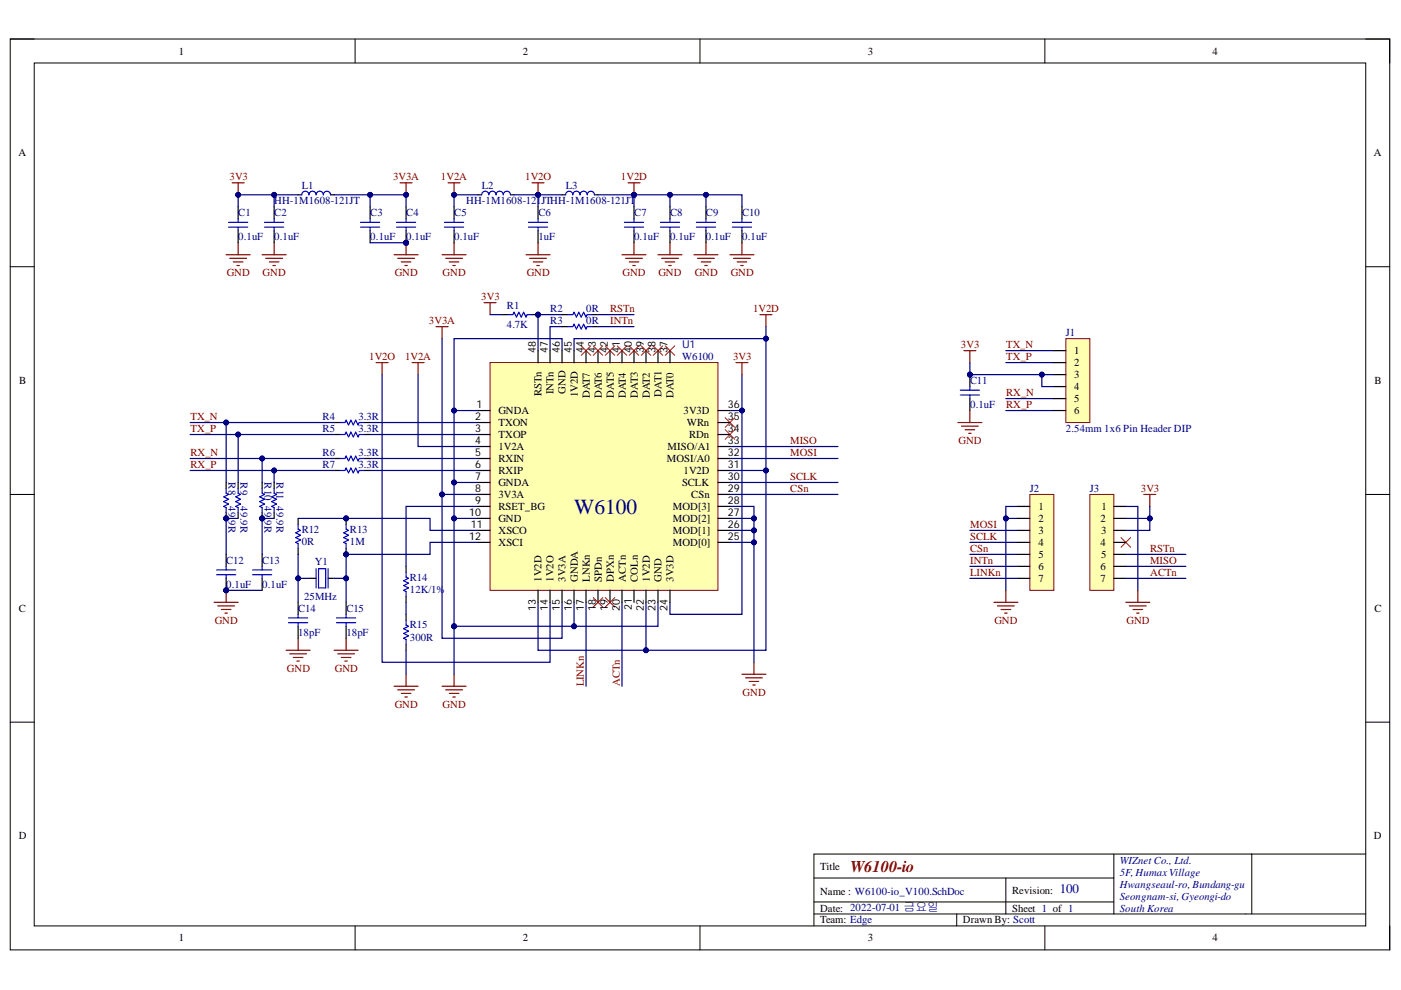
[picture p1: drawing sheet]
<svg xmlns="http://www.w3.org/2000/svg" width="297mm" height="210mm" viewBox="0 0 297 210" stroke-linecap="round" stroke-linejoin="round" font-family="sans-serif">
<defs><g id="words">
<text font-size="4.6" fill="#000080" x="121.8" y="108.9">W6100</text>
<text font-size="3.5" fill="#800000" x="180.2" y="184.9">W6100-io</text>
<text font-size="2.8" fill="#000080" x="224.7" y="189.4">100</text>
<g font-size="2.3">
<text x="37.9" y="11.6">1</text>
<text x="110.8" y="11.6">2</text>
<text x="184" y="11.6">3</text>
<text x="257" y="11.6">4</text>
<text x="3.9" y="33.1">A</text>
<text x="291.3" y="33.1">A</text>
<text x="113.6" y="74.8" transform="rotate(-90 113.6 74.8)">48</text>
<text x="116.2" y="74.8" transform="rotate(-90 116.2 74.8)">47</text>
<text x="118.7" y="74.8" transform="rotate(-90 118.7 74.8)">46</text>
<text x="121.2" y="74.8" transform="rotate(-90 121.2 74.8)">45</text>
<text x="123.8" y="74.8" transform="rotate(-90 123.8 74.8)">44</text>
<text x="126.3" y="74.8" transform="rotate(-90 126.3 74.8)">43</text>
<text x="128.9" y="74.8" transform="rotate(-90 128.9 74.8)">42</text>
<text x="131.4" y="74.8" transform="rotate(-90 131.4 74.8)">41</text>
<text x="133.9" y="74.8" transform="rotate(-90 133.9 74.8)">40</text>
<text x="136.5" y="74.8" transform="rotate(-90 136.5 74.8)">39</text>
<text x="139" y="74.8" transform="rotate(-90 139 74.8)">38</text>
<text x="141.6" y="74.8" transform="rotate(-90 141.6 74.8)">37</text>
<text x="227.8" y="75.1">1</text>
<text x="227.8" y="77.6">2</text>
<text x="4.1" y="81.4">B</text>
<text x="117.4" y="83.6" transform="rotate(-90 117.4 83.6)">INTn</text>
<text x="119.9" y="83.5" transform="rotate(-90 119.9 83.5)">GND</text>
<text x="227.8" y="80.1">3</text>
<text x="227.8" y="82.7">4</text>
<text x="291.4" y="81.4">B</text>
<text x="100.8" y="89.1">2</text>
<text x="101" y="86.6">1</text>
<text x="105.7" y="87.8">GNDA</text>
<text x="114.8" y="84" transform="rotate(-90 114.8 84)">RSTn</text>
<text x="122.5" y="84.2" transform="rotate(-90 122.5 84.2)">1V2D</text>
<text x="125.1" y="84.5" transform="rotate(-90 125.1 84.5)">DAT7</text>
<text x="127.6" y="84.5" transform="rotate(-90 127.6 84.5)">DAT6</text>
<text x="130.1" y="84.4" transform="rotate(-90 130.1 84.4)">DAT5</text>
<text x="132.7" y="84.5" transform="rotate(-90 132.7 84.5)">DAT4</text>
<text x="135.2" y="84.3" transform="rotate(-90 135.2 84.3)">DAT3</text>
<text x="137.7" y="84.5" transform="rotate(-90 137.7 84.5)">DAT2</text>
<text x="140.3" y="84.2" transform="rotate(-90 140.3 84.2)">DAT1</text>
<text x="142.8" y="84.5" transform="rotate(-90 142.8 84.5)">DAT0</text>
<text x="144.9" y="87.8">3V3D</text>
<text x="154.3" y="89.1">35</text>
<text x="154.3" y="86.6">36</text>
<text x="227.8" y="85.2">5</text>
<text x="227.8" y="87.8">6</text>
<text x="100.8" y="91.6">3</text>
<text x="100.8" y="94.2">4</text>
<text x="105.7" y="90.3">TXON</text>
<text x="105.7" y="92.9">TXOP</text>
<text x="105.7" y="95.4">1V2A</text>
<text x="141.6" y="95.4">MISO/A1</text>
<text x="145.6" y="90.3">WRn</text>
<text x="146.1" y="92.9">RDn</text>
<text x="154.3" y="94.2">33</text>
<text x="154.3" y="91.6">34</text>
<text x="100.8" y="96.7">5</text>
<text x="100.8" y="99.3">6</text>
<text x="100.8" y="101.8">7</text>
<text x="105.7" y="98">RXIN</text>
<text x="105.7" y="100.5">RXIP</text>
<text x="141.4" y="98">MOSI/A0</text>
<text x="144.9" y="100.5">1V2D</text>
<text x="154.3" y="101.8">30</text>
<text x="154.3" y="99.3">31</text>
<text x="154.3" y="96.7">32</text>
<text x="100.8" y="104.3">8</text>
<text x="100.8" y="106.9">9</text>
<text x="105.7" y="103.1">GNDA</text>
<text x="105.7" y="105.6">3V3A</text>
<text x="144.6" y="103.1">SCLK</text>
<text x="146.5" y="105.6">CSn</text>
<text x="154.3" y="106.9">28</text>
<text x="154.3" y="104.3">29</text>
<text x="99.5" y="109.4">10</text>
<text x="99.8" y="111.9">11</text>
<text x="105.7" y="108.1">RSET_BG</text>
<text x="105.7" y="110.7">GND</text>
<text x="105.7" y="113.2">XSCO</text>
<text x="142.7" y="113.2">MOD[1]</text>
<text x="142.7" y="110.7">MOD[2]</text>
<text x="142.7" y="108.1">MOD[3]</text>
<text x="154.3" y="111.9">26</text>
<text x="154.3" y="109.4">27</text>
<text x="220.2" y="108.1">1</text>
<text x="220.2" y="110.7">2</text>
<text x="220.2" y="113.2">3</text>
<text x="233.4" y="110.7">2</text>
<text x="233.4" y="113.2">3</text>
<text x="233.5" y="108.1">1</text>
<text x="99.5" y="114.5">12</text>
<text x="105.7" y="115.7">XSCI</text>
<text x="142.7" y="115.7">MOD[0]</text>
<text x="154.3" y="114.5">25</text>
<text x="220.2" y="115.7">4</text>
<text x="220.2" y="118.3">5</text>
<text x="233.4" y="115.7">4</text>
<text x="233.4" y="118.3">5</text>
<text x="114.8" y="123.3" transform="rotate(-90 114.8 123.3)">1V2D</text>
<text x="117.4" y="123.3" transform="rotate(-90 117.4 123.3)">1V2O</text>
<text x="119.9" y="123.3" transform="rotate(-90 119.9 123.3)">3V3A</text>
<text x="122.5" y="123.3" transform="rotate(-90 122.5 123.3)">GNDA</text>
<text x="125.1" y="123.3" transform="rotate(-90 125.1 123.3)">LNKn</text>
<text x="127.6" y="123.3" transform="rotate(-90 127.6 123.3)">SPDn</text>
<text x="130.1" y="123.3" transform="rotate(-90 130.1 123.3)">DPXn</text>
<text x="132.7" y="123.3" transform="rotate(-90 132.7 123.3)">ACTn</text>
<text x="135.2" y="123.3" transform="rotate(-90 135.2 123.3)">COLn</text>
<text x="137.7" y="123.3" transform="rotate(-90 137.7 123.3)">1V2D</text>
<text x="140.3" y="123.3" transform="rotate(-90 140.3 123.3)">GND</text>
<text x="142.8" y="123.3" transform="rotate(-90 142.8 123.3)">3V3D</text>
<text x="220.2" y="120.8">6</text>
<text x="220.2" y="123.3">7</text>
<text x="233.4" y="120.8">6</text>
<text x="233.4" y="123.3">7</text>
<text x="4" y="129.7">C</text>
<text x="113.6" y="129.6" transform="rotate(-90 113.6 129.6)">13</text>
<text x="116.2" y="129.6" transform="rotate(-90 116.2 129.6)">14</text>
<text x="118.7" y="129.6" transform="rotate(-90 118.7 129.6)">15</text>
<text x="121.2" y="129.6" transform="rotate(-90 121.2 129.6)">16</text>
<text x="123.8" y="129.6" transform="rotate(-90 123.8 129.6)">17</text>
<text x="126.3" y="129.6" transform="rotate(-90 126.3 129.6)">18</text>
<text x="128.9" y="129.6" transform="rotate(-90 128.9 129.6)">19</text>
<text x="131.4" y="129.6" transform="rotate(-90 131.4 129.6)">20</text>
<text x="133.9" y="129.3" transform="rotate(-90 133.9 129.3)">21</text>
<text x="136.5" y="129.6" transform="rotate(-90 136.5 129.6)">22</text>
<text x="139" y="129.6" transform="rotate(-90 139 129.6)">23</text>
<text x="141.6" y="129.6" transform="rotate(-90 141.6 129.6)">24</text>
<text x="291.4" y="129.7">C</text>
<text x="4" y="178">D</text>
<text x="291.3" y="178">D</text>
<text x="173.9" y="184.4">Title</text>
<text x="173.9" y="189.7">Name : W6100-io_V100.SchDoc</text>
<text x="214.6" y="189.5">Revision:</text>
<text x="173.9" y="193.3">Date: 2022-07-01 금요일</text>
<text x="173.9" y="195.8">Team: Edge</text>
<text x="204.2" y="195.8">Drawn By: Scott</text>
<text x="214.6" y="193.3">Sheet 1 of 1</text>
<text x="37.9" y="199.6">1</text>
<text x="110.8" y="199.6">2</text>
<text x="184" y="199.6">3</text>
<text x="257" y="199.6">4</text>
</g>
<g font-size="2.3" fill="#800000">
<text x="48.7" y="38.2">3V3</text>
<text x="83.3" y="38.2">3V3A</text>
<text x="93.5" y="38.2">1V2A</text>
<text x="111.3" y="38.2">1V2O</text>
<text x="131.7" y="38.2">1V2D</text>
<text x="48.1" y="58.6">GND</text>
<text x="55.7" y="58.6">GND</text>
<text x="83.7" y="58.6">GND</text>
<text x="93.8" y="58.6">GND</text>
<text x="111.7" y="58.6">GND</text>
<text x="132" y="58.6">GND</text>
<text x="139.6" y="58.6">GND</text>
<text x="147.3" y="58.6">GND</text>
<text x="154.9" y="58.6">GND</text>
<text x="102" y="63.7">3V3</text>
<text x="91" y="68.7">3V3A</text>
<text x="129.4" y="66.2">RSTn</text>
<text x="129.4" y="68.7">INTn</text>
<text x="159.7" y="66.2">1V2D</text>
<text x="78.3" y="76.3">1V2O</text>
<text x="85.9" y="76.3">1V2A</text>
<text x="155.4" y="76.3">3V3</text>
<text x="203.7" y="73.8">3V3</text>
<text x="213.3" y="73.8">TX_N</text>
<text x="213.3" y="76.3">TX_P</text>
<text x="213.3" y="83.9">RX_N</text>
<text x="40.4" y="89">TX_N</text>
<text x="213.3" y="86.5">RX_P</text>
<text x="40.4" y="91.6">TX_P</text>
<text x="167.5" y="94.2">MISO</text>
<text x="203.2" y="94.2">GND</text>
<text x="40.4" y="96.7">RX_N</text>
<text x="40.4" y="99.3">RX_P</text>
<text x="167.5" y="101.8">SCLK</text>
<text x="167.5" y="96.7">MOSI</text>
<text x="167.5" y="104.3">CSn</text>
<text x="241.9" y="104.3">3V3</text>
<text x="205.7" y="111.9">MOSI</text>
<text x="205.7" y="119.5">INTn</text>
<text x="205.7" y="114.5">SCLK</text>
<text x="205.7" y="117">CSn</text>
<text x="243.8" y="117">RSTn</text>
<text x="243.8" y="119.5">MISO</text>
<text x="205.7" y="122.1">LINKn</text>
<text x="243.8" y="122.1">ACTn</text>
<text x="45.5" y="132.2">GND</text>
<text x="210.8" y="132.2">GND</text>
<text x="238.9" y="132.2">GND</text>
<text x="60.8" y="142.5">GND</text>
<text x="71" y="142.5">GND</text>
<text x="123.8" y="145.5" transform="rotate(-90 123.8 145.5)">LINKn</text>
<text x="131.4" y="145.5" transform="rotate(-90 131.4 145.5)">ACTn</text>
<text x="157.5" y="147.5">GND</text>
<text x="83.7" y="150.1">GND</text>
<text x="93.8" y="150.1">GND</text>
</g>
<g font-size="2.3" fill="#000080">
<text x="64" y="40">L1</text>
<text x="102.1" y="40">L2</text>
<text x="120" y="40">L3</text>
<text x="50.5" y="45.8">C1</text>
<text x="58.1" y="43.3">HH-1M1608-121JT</text>
<text x="58.1" y="45.8">C2</text>
<text x="78.5" y="45.8">C3</text>
<text x="86.1" y="45.8">C4</text>
<text x="96.3" y="45.8">C5</text>
<text x="98.8" y="43.3">HH-1M1608-121JTHH-1M1608-121JT</text>
<text x="114.1" y="45.8">C6</text>
<text x="134.4" y="45.8">C7</text>
<text x="142.1" y="45.8">C8</text>
<text x="149.7" y="45.8">C9</text>
<text x="157.4" y="45.8">C10</text>
<text x="50.5" y="51">0.1uF</text>
<text x="58.1" y="51">0.1uF</text>
<text x="78.5" y="51">0.1uF</text>
<text x="86.1" y="51">0.1uF</text>
<text x="96.3" y="51">0.1uF</text>
<text x="114.1" y="51">1uF</text>
<text x="134.4" y="51">0.1uF</text>
<text x="142.1" y="51">0.1uF</text>
<text x="149.7" y="51">0.1uF</text>
<text x="157.4" y="51">0.1uF</text>
<text x="107.5" y="65.4">R1</text>
<text x="107.5" y="69.5">4.7K</text>
<text x="116.7" y="66.2">R2</text>
<text x="116.7" y="68.7">R3</text>
<text x="124.3" y="66.2">0R</text>
<text x="124.3" y="68.7">0R</text>
<text x="226" y="71.3">J1</text>
<text x="144.6" y="73.8">U1</text>
<text x="144.6" y="76.3">W6100</text>
<text x="205.7" y="81.4">C11</text>
<text x="68.4" y="89">R4</text>
<text x="76" y="89">3.3R</text>
<text x="205.7" y="86.5">0.1uF</text>
<text x="68.4" y="91.6">R5</text>
<text x="76" y="91.6">3.3R</text>
<text x="226" y="91.6">2.54mm 1x6 Pin Header DIP</text>
<text x="68.4" y="96.7">R6</text>
<text x="68.4" y="99.3">R7</text>
<text x="76" y="96.7">3.3R</text>
<text x="76" y="99.3">3.3R</text>
<text x="48.5" y="102.3" transform="rotate(90 48.5 102.3)">R8</text>
<text x="48.5" y="107.4" transform="rotate(90 48.5 107.4)">49.</text>
<text x="51" y="102.3" transform="rotate(90 51 102.3)">R9</text>
<text x="51" y="107.4" transform="rotate(90 51 107.4)">49.9R</text>
<text x="56.1" y="102.3" transform="rotate(90 56.1 102.3)">R10</text>
<text x="56.1" y="107.4" transform="rotate(90 56.1 107.4)">49.</text>
<text x="58.6" y="102.3" transform="rotate(90 58.6 102.3)">R11</text>
<text x="58.6" y="107.4" transform="rotate(90 58.6 107.4)">49.9R</text>
<text x="218.4" y="104.3">J2</text>
<text x="231.1" y="104.3">J3</text>
<text x="48.5" y="110.3" transform="rotate(90 48.5 110.3)">9R</text>
<text x="56.1" y="110.3" transform="rotate(90 56.1 110.3)">9R</text>
<text x="64" y="112.9">R12</text>
<text x="74.2" y="112.9">R13</text>
<text x="48" y="119.5">C12</text>
<text x="55.6" y="119.5">C13</text>
<text x="64" y="115.5">0R</text>
<text x="66.8" y="119.8">Y1</text>
<text x="74.2" y="115.5">1M</text>
<text x="48" y="124.6">0.1uF</text>
<text x="55.6" y="124.6">0.1uF</text>
<text x="86.9" y="123.1">R14</text>
<text x="86.9" y="125.6">12K/1%</text>
<text x="63.2" y="129.7">C14</text>
<text x="64.5" y="127.2">25MHz</text>
<text x="73.4" y="129.7">C15</text>
<text x="63.2" y="134.8">18pF</text>
<text x="73.4" y="134.8">18pF</text>
<text x="86.9" y="133.2">R15</text>
<text x="86.9" y="135.9">300R</text>
<text x="237.4" y="183.1">WIZnet Co., Ltd.</text>
<text x="237.4" y="185.7">5F, HumaxVillage</text>
<text x="237.4" y="188.2">Hwangseaul-ro, Bundang-gu</text>
<text x="237.4" y="190.7">Seongnam-si, Gyeongi-do</text>
<text x="237.4" y="193.3">South Korea</text>
</g>
</g></defs>
<path d="M2.2 8.3h292.5v193.1h-292.5z" fill="none" stroke="#000" stroke-width=".21"/>
<path d="M7.3 13.4h282.3v182.9h-282.3z" fill-rule="evenodd" fill="#fff"/>
<g fill="none" stroke="#000" stroke-width=".21">
<path d="M2.2 8.3h5.1M7.3 13.4h282.3v182.9h-282.3zM75.3 8.3v5M148.4 8.3v5M221.5 8.3v5.1M289.6 8.3h5.1v5.1M2.2 56.6h5.1M289.6 56.6h5.1M2.2 104.8h5.1M289.6 104.8h5.1M2.2 153.1h5.1M289.6 153.1h5.1"/>
<path d="M75.3 196.3v5.1M148.4 196.3v5.1M172.6 186.2h63.6M172.6 193.8h117M172.6 191.2h63.6M202.8 193.8v2.5M213.3 186.2v7.6M221.5 196.3v5.1M236.2 181.1v12.7M265.4 181.1v12.7M289.6 181.1h-117v15.2M294.7 196.3v5.1"/>
</g>
<path d="M65.8 122.6h1.2M69.6 122.6h1.2" fill="none" stroke="#000" stroke-width=".25"/>
<path d="M67 120.6v4.1M67.5 120.6h1.6v4.1h-1.6zM69.6 120.6v4.1" fill="none" stroke="#00f" stroke-width=".25"/>
<g fill="none" stroke="#800000" stroke-width=".25">
<path d="M133.1 38.8h2.6M134.4 38.8v2.5M79.7 76.9h2.6M81 76.9v2.5M87.4 76.9h2.5M88.6 76.9v2.5M92.5 69.3h2.5M93.7 69.3v2.5M102.6 64.2h2.6M103.9 64.2v2.5M161.1 66.7h2.6M162.4 66.7v2.6"/>
<path d="M60.7 137.9h5.1M61.4 138.6h3.6M62.2 139.4h2M63.2 135.3v2.6M70.8 137.9h5.1M71.6 138.6h3.6M72.4 139.4h2M73.4 135.3v2.6M63 140.2h.5M73.1 140.2h.5M83.6 145.5h5M84.3 146.3h3.6"/>
<path d="M85.1 147h2M85.8 147.8h.6M86.1 143v2.5M93.7 145.5h5.1M94.5 146.3h3.6M95.3 147h2M96 147.8h.5M96.3 143v2.5M157.3 143h5.1M158.1 143.7h3.5M158.8 144.5h2.1M159.6 145.2h.5"/>
<path d="M159.9 140.4v2.6"/>
</g>
<circle cx="134.4" cy="41.3" r=".51" fill="#000080"/>
<circle cx="134.4" cy="41.3" r=".51" fill="none" stroke="#000080" stroke-width=".21"/>
<path d="M119.2 41.3h.7M126 41.3h.8" fill="none" stroke="#000" stroke-width=".25"/>
<path d="M119.9 41.3a.76 .76 0 0 1 .8-.8 .76 .76 0 0 1 .7 .8 .76 .76 0 0 1 .8-.8 .76 .76 0 0 1 .8 .8 .76 .76 0 0 1 .7-.8 .76 .76 0 0 1 .8 .8 .76 .76 0 0 1 .8-.8 .76 .76 0 0 1 .7 .8" fill="none" stroke="#00f" stroke-width=".25"/>
<path d="M112.8 38.8h2.5M114.1 38.8v2.5" fill="none" stroke="#800000" stroke-width=".25"/>
<circle cx="114.1" cy="41.3" r=".51" fill="#000080"/>
<circle cx="114.1" cy="41.3" r=".51" fill="none" stroke="#000080" stroke-width=".21"/>
<path d="M49.2 38.8h2.6M50.5 38.8v2.5" fill="none" stroke="#800000" stroke-width=".25"/>
<circle cx="50.5" cy="41.3" r=".51" fill="#000080"/>
<circle cx="50.5" cy="41.3" r=".51" fill="none" stroke="#000080" stroke-width=".21"/>
<path d="M84.8 38.8h2.6M86.1 38.8v2.5" fill="none" stroke="#800000" stroke-width=".25"/>
<circle cx="86.1" cy="41.3" r=".51" fill="#000080"/>
<circle cx="86.1" cy="41.3" r=".51" fill="none" stroke="#000080" stroke-width=".21"/>
<g fill="none" stroke="#800000" stroke-width=".25">
<path d="M47.9 54h5.1M48.7 54.8h3.6M49.5 55.5h2M50.2 56.3h.5M50.5 51.5v2.5M55.6 54h5.1M56.3 54.8h3.6M57.1 55.5h2M57.9 56.3h.5M58.1 51.5v2.5M83.6 54h5M84.3 54.8h3.6"/>
<path d="M85.1 55.5h2M85.8 56.3h.6M86.1 51.5v2.5M111.5 54h5.1M112.3 54.8h3.6M113.1 55.5h2M113.8 56.3h.5M114.1 51.5v2.5M131.9 54h5.1M132.6 54.8h3.6M133.4 55.5h2M134.2 56.3h.5"/>
<path d="M134.4 51.5v2.5M139.5 54h5.1M140.3 54.8h3.5M141 55.5h2.1M141.8 56.3h.5M142 51.5v2.5M147.1 54h5.1M147.9 54.8h3.6M148.7 55.5h2M149.4 56.3h.5M149.7 51.5v2.5M154.8 54h5.1"/>
<path d="M155.5 54.8h3.6M156.3 55.5h2M157.1 56.3h.5M157.3 51.5v2.5"/>
</g>
<path d="M63.2 41.3h.8M70.1 41.3h.7" fill="none" stroke="#000" stroke-width=".25"/>
<path d="M64 41.3a.76 .76 0 0 1 .7-.8 .76 .76 0 0 1 .8 .8 .76 .76 0 0 1 .8-.8 .76 .76 0 0 1 .7 .8 .76 .76 0 0 1 .8-.8 .76 .76 0 0 1 .7 .8 .76 .76 0 0 1 .8-.8 .76 .76 0 0 1 .8 .8" fill="none" stroke="#00f" stroke-width=".25"/>
<circle cx="86.1" cy="51.5" r=".51" fill="#000080"/>
<circle cx="86.1" cy="51.5" r=".51" fill="none" stroke="#000080" stroke-width=".21"/>
<path d="M45.4 127.7h5.1M46.2 128.5h3.5M46.9 129.2h2.1M47.7 130h.5M47.9 125.2v2.5" fill="none" stroke="#800000" stroke-width=".25"/>
<circle cx="47.9" cy="125.2" r=".51" fill="#000080"/>
<circle cx="47.9" cy="125.2" r=".51" fill="none" stroke="#000080" stroke-width=".21"/>
<path d="M101.4 41.3h.7M108.2 41.3h.8" fill="none" stroke="#000" stroke-width=".25"/>
<path d="M102.1 41.3a.76 .76 0 0 1 .8-.8 .76 .76 0 0 1 .7 .8 .76 .76 0 0 1 .8-.8 .76 .76 0 0 1 .8 .8 .76 .76 0 0 1 .7-.8 .76 .76 0 0 1 .8 .8 .76 .76 0 0 1 .8-.8 .76 .76 0 0 1 .7 .8" fill="none" stroke="#00f" stroke-width=".25"/>
<path d="M95 38.8h2.5M96.3 38.8v2.5M93.7 54h5.1M94.5 54.8h3.6M95.3 55.5h2M96 56.3h.5M96.3 51.5v2.5" fill="none" stroke="#800000" stroke-width=".25"/>
<circle cx="96.3" cy="41.3" r=".51" fill="#000080"/>
<circle cx="96.3" cy="41.3" r=".51" fill="none" stroke="#000080" stroke-width=".21"/>
<g fill="none" stroke="#f00" stroke-width=".21">
<path d="M123.2 73.3l2.1 2.1M125.3 73.3l-2.1 2.1M125.8 73.3l2 2.1M127.8 73.3l-2 2.1M128.3 73.3l2.1 2.1M130.4 73.3l-2.1 2.1M130.9 73.3l2 2.1M132.9 73.3l-2 2.1M133.4 73.3l2 2.1M135.4 73.3l-2 2.1M135.9 73.3l2.1 2.1M138 73.3l-2.1 2.1"/>
<path d="M138.5 73.3l2 2.1M140.5 73.3l-2 2.1M141 73.3l2.1 2.1M143.1 73.3l-2.1 2.1M153.7 91.1l2.1 2M153.7 88.6l2.1 2M155.8 91.1l-2.1 2M155.8 88.6l-2.1 2M125.8 126.7l2 2M127.8 126.7l-2 2M128.3 126.7l2.1 2M130.4 126.7l-2.1 2"/>
</g>
<g fill="none" stroke="#000" stroke-width=".25">
<path d="M50.5 43.8v2.6M50.5 48.9v2.6M58.1 43.8v2.6M58.1 48.9v2.6M78.5 43.8v2.6M78.5 48.9v2.6M96.3 43.8v2.6M96.3 48.9v2.6M114.1 43.8v2.6M114.1 48.9v2.6M134.4 43.8v2.6M134.4 48.9v2.6"/>
<path d="M142 43.8v2.6M142 48.9v2.6M149.7 43.8v2.6M149.7 48.9v2.6M157.3 43.8v2.6M157.3 48.9v2.6"/>
</g>
<g fill="none" stroke="#00f" stroke-width=".25">
<path d="M48.5 47.1h4M48.5 48.2h4M50.5 46.4v.7M50.5 48.2v.7M56.1 47.1h4.1M56.1 48.2h4.1M58.1 46.4v.7M58.1 48.2v.7M76.4 47.1h4.1M76.4 48.2h4.1M78.5 46.4v.7M78.5 48.2v.7"/>
<path d="M94.2 47.1h4.1M94.2 48.2h4.1M96.3 46.4v.7M96.3 48.2v.7M112 47.1h4.1M112 48.2h4.1M114.1 46.4v.7M114.1 48.2v.7M132.4 47.1h4.1M132.4 48.2h4.1M134.4 46.4v.7M134.4 48.2v.7"/>
<path d="M140 47.1h4.1M140 48.2h4.1M142 46.4v.7M142 48.2v.7M147.6 47.1h4.1M147.6 48.2h4.1M149.7 46.4v.7M149.7 48.2v.7M155.3 47.1h4M155.3 48.2h4M157.3 46.4v.7M157.3 48.2v.7"/>
</g>
<circle cx="86.1" cy="51.5" r=".51" fill="#000080"/>
<circle cx="86.1" cy="51.5" r=".51" fill="none" stroke="#000080" stroke-width=".21"/>
<path d="M86.1 48.9v2.6" fill="none" stroke="#000" stroke-width=".25"/>
<circle cx="86.1" cy="51.5" r=".51" fill="#000080"/>
<circle cx="86.1" cy="51.5" r=".51" fill="none" stroke="#000080" stroke-width=".21"/>
<path d="M86.1 43.8v2.6M63.2 127.7v2.5M63.2 132.8v2.5" fill="none" stroke="#000" stroke-width=".25"/>
<path d="M84.1 47.1h4M84.1 48.2h4M86.1 46.4v.7M86.1 48.2v.7M61.2 131h4M61.2 132h4M63.2 130.2v.8M63.2 132v.8" fill="none" stroke="#00f" stroke-width=".25"/>
<circle cx="47.9" cy="125.2" r=".51" fill="#000080"/>
<circle cx="47.9" cy="125.2" r=".51" fill="none" stroke="#000080" stroke-width=".21"/>
<path d="M47.9 122.6v2.6" fill="none" stroke="#000" stroke-width=".25"/>
<circle cx="47.9" cy="125.2" r=".51" fill="#000080"/>
<circle cx="47.9" cy="125.2" r=".51" fill="none" stroke="#000080" stroke-width=".21"/>
<g fill="none" stroke="#000" stroke-width=".25">
<path d="M70.8 89.6h1.3M70.8 92.1h1.3M70.8 97.2h1.3M70.8 99.8h1.3M77.2 89.6h1.3M77.2 92.1h1.3M77.2 97.2h1.3M77.2 99.8h1.3M47.9 117.5v2.6M55.6 117.5v2.6M55.6 122.6v2.6M73.4 127.7v2.5"/>
<path d="M73.4 132.8v2.5"/>
</g>
<g fill="none" stroke="#00f" stroke-width=".25">
<path d="M72.1 89.6h1l.3-.5 .5 1 .5-1 .5 1 .5-1 .5 1 .3-.5h1M72.1 92.1h1l.3-.5 .5 1 .5-1 .5 1 .5-1 .5 1 .3-.5h1M72.1 97.2h1l.3-.5 .5 1 .5-1 .5 1 .5-1 .5 1 .3-.5h1M72.1 99.8h1l.3-.6 .5 1.1 .5-1.1 .5 1.1 .5-1.1 .5 1.1 .3-.5h1M45.9 120.8h4.1M45.9 121.9h4.1M47.9 120.1v.7M47.9 121.9v.7M53.5 120.8h4.1M53.5 121.9h4.1M55.6 120.1v.7M55.6 121.9v.7"/>
<path d="M71.3 131h4.1M71.3 132h4.1M73.4 130.2v.8M73.4 132v.8"/>
</g>
<circle cx="47.9" cy="109.9" r=".51" fill="#000080"/>
<circle cx="47.9" cy="109.9" r=".51" fill="none" stroke="#000080" stroke-width=".21"/>
<path d="M47.9 102.3v1.3M47.9 108.6v1.3" fill="none" stroke="#000" stroke-width=".25"/>
<circle cx="47.9" cy="109.9" r=".51" fill="#000080"/>
<circle cx="47.9" cy="109.9" r=".51" fill="none" stroke="#000080" stroke-width=".21"/>
<path d="M47.9 103.6v1l.6 .2-1.1 .5 1.1 .6-1.1 .5 1.1 .5-1.1 .5 .5 .2v1M50.5 103.6v1l.5 .2-1 .5 1 .6-1 .5 1 .5-1 .5 .5 .2v1" fill="none" stroke="#00f" stroke-width=".25"/>
<path d="M50.5 102.3v1.3M50.5 108.6v1.3" fill="none" stroke="#000" stroke-width=".25"/>
<circle cx="55.6" cy="109.9" r=".51" fill="#000080"/>
<circle cx="55.6" cy="109.9" r=".51" fill="none" stroke="#000080" stroke-width=".21"/>
<path d="M55.6 102.3v1.3M55.6 108.6v1.3" fill="none" stroke="#000" stroke-width=".25"/>
<circle cx="55.6" cy="109.9" r=".51" fill="#000080"/>
<circle cx="55.6" cy="109.9" r=".51" fill="none" stroke="#000080" stroke-width=".21"/>
<path d="M55.6 103.6v1l.5 .2-1 .5 1 .6-1 .5 1 .5-1 .5 .5 .2v1M58.1 103.6v1l.5 .2-1 .5 1 .6-1 .5 1 .5-1 .5 .5 .2v1M63.2 111.2v1l.5 .3-1 .5 1 .5-1 .5 1 .5-1 .5 .5 .3v1M86.1 121.4v1l.5 .2-1 .5 1 .5-1 .5 1 .6-1 .5 .5 .2v1" fill="none" stroke="#00f" stroke-width=".25"/>
<path d="M58.1 102.3v1.3M58.1 108.6v1.3M63.2 109.9v1.3M63.2 116.3v1.2M86.1 120.1v1.3M86.1 126.4v1.3" fill="none" stroke="#000" stroke-width=".25"/>
<circle cx="73.4" cy="109.9" r=".51" fill="#000080"/>
<circle cx="73.4" cy="109.9" r=".51" fill="none" stroke="#000080" stroke-width=".21"/>
<circle cx="73.4" cy="117.5" r=".51" fill="#000080"/>
<circle cx="73.4" cy="117.5" r=".51" fill="none" stroke="#000080" stroke-width=".21"/>
<path d="M73.4 109.9v1.3" fill="none" stroke="#000" stroke-width=".25"/>
<circle cx="73.4" cy="109.9" r=".51" fill="#000080"/>
<circle cx="73.4" cy="109.9" r=".51" fill="none" stroke="#000080" stroke-width=".21"/>
<path d="M73.4 116.3v1.2" fill="none" stroke="#000" stroke-width=".25"/>
<circle cx="73.4" cy="117.5" r=".51" fill="#000080"/>
<circle cx="73.4" cy="117.5" r=".51" fill="none" stroke="#000080" stroke-width=".21"/>
<path d="M73.4 111.2v1l.5 .3-1 .5 1 .5-1 .5 1 .5-1 .5 .5 .3v1M86.1 131.5v1l.5 .3-1 .5 1 .5-1 .5 1 .5-1 .5 .5 .3v1" fill="none" stroke="#00f" stroke-width=".25"/>
<path d="M86.1 130.2v1.3M86.1 136.6v1.3" fill="none" stroke="#000" stroke-width=".25"/>
<circle cx="114.1" cy="66.7" r=".51" fill="#000080"/>
<circle cx="114.1" cy="66.7" r=".51" fill="none" stroke="#000080" stroke-width=".21"/>
<path d="M112.8 66.7h1.3" fill="none" stroke="#000" stroke-width=".25"/>
<circle cx="114.1" cy="66.7" r=".51" fill="#000080"/>
<circle cx="114.1" cy="66.7" r=".51" fill="none" stroke="#000080" stroke-width=".21"/>
<path d="M106.4 66.7h1.3" fill="none" stroke="#000" stroke-width=".25"/>
<path d="M107.7 66.7h1l.3-.5 .5 1 .5-1 .5 1 .5-1 .5 1 .3-.5h1" fill="none" stroke="#00f" stroke-width=".25"/>
<path d="M47.9 125.2h7.7" fill="none" stroke="#000080" stroke-width=".25"/>
<circle cx="47.9" cy="125.2" r=".51" fill="#000080"/>
<circle cx="47.9" cy="125.2" r=".51" fill="none" stroke="#000080" stroke-width=".21"/>
<path d="M50.5 109.9h-2.6v7.6" fill="none" stroke="#000080" stroke-width=".25"/>
<circle cx="47.9" cy="109.9" r=".51" fill="#000080"/>
<circle cx="47.9" cy="109.9" r=".51" fill="none" stroke="#000080" stroke-width=".21"/>
<path d="M70.8 92.1h-20.3v10.2" fill="none" stroke="#000080" stroke-width=".25"/>
<circle cx="50.5" cy="92.1" r=".51" fill="#000080"/>
<circle cx="50.5" cy="92.1" r=".51" fill="none" stroke="#000080" stroke-width=".21"/>
<path d="M58.1 109.9h-2.5v7.6" fill="none" stroke="#000080" stroke-width=".25"/>
<circle cx="55.6" cy="109.9" r=".51" fill="#000080"/>
<circle cx="55.6" cy="109.9" r=".51" fill="none" stroke="#000080" stroke-width=".21"/>
<path d="M70.8 97.2h-15.2v5.1" fill="none" stroke="#000080" stroke-width=".25"/>
<circle cx="55.6" cy="97.2" r=".51" fill="#000080"/>
<circle cx="55.6" cy="97.2" r=".51" fill="none" stroke="#000080" stroke-width=".21"/>
<path d="M63.2 117.5v5.1h2.6" fill="none" stroke="#000080" stroke-width=".25"/>
<circle cx="63.2" cy="122.6" r=".51" fill="#000080"/>
<circle cx="63.2" cy="122.6" r=".51" fill="none" stroke="#000080" stroke-width=".21"/>
<path d="M63.2 109.9h28v2.6h10.2" fill="none" stroke="#000080" stroke-width=".25"/>
<circle cx="73.4" cy="109.9" r=".51" fill="#000080"/>
<circle cx="73.4" cy="109.9" r=".51" fill="none" stroke="#000080" stroke-width=".21"/>
<path d="M70.8 122.6h2.6" fill="none" stroke="#000080" stroke-width=".25"/>
<circle cx="73.4" cy="122.6" r=".51" fill="#000080"/>
<circle cx="73.4" cy="122.6" r=".51" fill="none" stroke="#000080" stroke-width=".21"/>
<path d="M109 41.3h5.1M78.5 99.8h22.9M78.5 97.2h22.9M78.5 92.1h22.9M78.5 89.6h22.9" fill="none" stroke="#000080" stroke-width=".25"/>
<circle cx="114.1" cy="41.3" r=".51" fill="#000080"/>
<circle cx="114.1" cy="41.3" r=".51" fill="none" stroke="#000080" stroke-width=".21"/>
<path d="M119.2 41.3h-5.1v2.5M81 79.4v61h35.6v-12.7" fill="none" stroke="#000080" stroke-width=".25"/>
<circle cx="114.1" cy="41.3" r=".51" fill="#000080"/>
<circle cx="114.1" cy="41.3" r=".51" fill="none" stroke="#000080" stroke-width=".21"/>
<path d="M88.6 79.4v15.3h12.8M93.7 104.8v30.5h25.5v-7.6M101.4 107.4h-15.3v12.7" fill="none" stroke="#000080" stroke-width=".25"/>
<circle cx="93.7" cy="104.8" r=".51" fill="#000080"/>
<circle cx="93.7" cy="104.8" r=".51" fill="none" stroke="#000080" stroke-width=".21"/>
<path d="M93.7 71.8v33h7.7" fill="none" stroke="#000080" stroke-width=".25"/>
<circle cx="93.7" cy="104.8" r=".51" fill="#000080"/>
<circle cx="93.7" cy="104.8" r=".51" fill="none" stroke="#000080" stroke-width=".21"/>
<path d="M101.4 109.9h-5.1v22.9" fill="none" stroke="#000080" stroke-width=".25"/>
<circle cx="96.3" cy="132.8" r=".51" fill="#000080"/>
<circle cx="96.3" cy="132.8" r=".51" fill="none" stroke="#000080" stroke-width=".21"/>
<circle cx="96.3" cy="109.9" r=".51" fill="#000080"/>
<circle cx="96.3" cy="109.9" r=".51" fill="none" stroke="#000080" stroke-width=".21"/>
<path d="M96.3 102.3h5.1" fill="none" stroke="#000080" stroke-width=".25"/>
<circle cx="96.3" cy="102.3" r=".51" fill="#000080"/>
<circle cx="96.3" cy="102.3" r=".51" fill="none" stroke="#000080" stroke-width=".21"/>
<path d="M96.3 87h5.1" fill="none" stroke="#000080" stroke-width=".25"/>
<circle cx="96.3" cy="87" r=".51" fill="#000080"/>
<circle cx="96.3" cy="87" r=".51" fill="none" stroke="#000080" stroke-width=".21"/>
<path d="M126.8 41.3h7.6" fill="none" stroke="#000080" stroke-width=".25"/>
<circle cx="134.4" cy="41.3" r=".51" fill="#000080"/>
<circle cx="134.4" cy="41.3" r=".51" fill="none" stroke="#000080" stroke-width=".21"/>
<path d="M162.4 71.8h-40.7v2.5" fill="none" stroke="#000080" stroke-width=".25"/>
<circle cx="162.4" cy="71.8" r=".51" fill="#000080"/>
<circle cx="162.4" cy="71.8" r=".51" fill="none" stroke="#000080" stroke-width=".21"/>
<path d="M157.3 87v43.2h-15.3v-2.5" fill="none" stroke="#000080" stroke-width=".25"/>
<circle cx="157.3" cy="87" r=".51" fill="#000080"/>
<circle cx="157.3" cy="87" r=".51" fill="none" stroke="#000080" stroke-width=".21"/>
<path d="M154.8 115h5.1v25.4" fill="none" stroke="#000080" stroke-width=".25"/>
<circle cx="159.9" cy="115" r=".51" fill="#000080"/>
<circle cx="159.9" cy="115" r=".51" fill="none" stroke="#000080" stroke-width=".21"/>
<path d="M154.8 112.5h5.1" fill="none" stroke="#000080" stroke-width=".25"/>
<circle cx="159.9" cy="112.5" r=".51" fill="#000080"/>
<circle cx="159.9" cy="112.5" r=".51" fill="none" stroke="#000080" stroke-width=".21"/>
<path d="M154.8 109.9h5.1" fill="none" stroke="#000080" stroke-width=".25"/>
<circle cx="159.9" cy="109.9" r=".51" fill="#000080"/>
<circle cx="159.9" cy="109.9" r=".51" fill="none" stroke="#000080" stroke-width=".21"/>
<path d="M154.8 99.8h7.6" fill="none" stroke="#000080" stroke-width=".25"/>
<circle cx="162.4" cy="99.8" r=".51" fill="#000080"/>
<circle cx="162.4" cy="99.8" r=".51" fill="none" stroke="#000080" stroke-width=".21"/>
<path d="M157.3 79.4v7.6h-2.5" fill="none" stroke="#000080" stroke-width=".25"/>
<circle cx="157.3" cy="87" r=".51" fill="#000080"/>
<circle cx="157.3" cy="87" r=".51" fill="none" stroke="#000080" stroke-width=".21"/>
<path d="M70.8 41.3h7.7v2.5" fill="none" stroke="#000080" stroke-width=".25"/>
<circle cx="78.5" cy="41.3" r=".51" fill="#000080"/>
<circle cx="78.5" cy="41.3" r=".51" fill="none" stroke="#000080" stroke-width=".21"/>
<path d="M78.5 51.5h7.6" fill="none" stroke="#000080" stroke-width=".25"/>
<circle cx="86.1" cy="51.5" r=".51" fill="#000080"/>
<circle cx="86.1" cy="51.5" r=".51" fill="none" stroke="#000080" stroke-width=".21"/>
<path d="M78.5 41.3h7.6v2.5" fill="none" stroke="#000080" stroke-width=".25"/>
<circle cx="78.5" cy="41.3" r=".51" fill="#000080"/>
<circle cx="78.5" cy="41.3" r=".51" fill="none" stroke="#000080" stroke-width=".21"/>
<circle cx="86.1" cy="41.3" r=".51" fill="#000080"/>
<circle cx="86.1" cy="41.3" r=".51" fill="none" stroke="#000080" stroke-width=".21"/>
<path d="M63.2 122.6v5.1" fill="none" stroke="#000080" stroke-width=".25"/>
<circle cx="63.2" cy="122.6" r=".51" fill="#000080"/>
<circle cx="63.2" cy="122.6" r=".51" fill="none" stroke="#000080" stroke-width=".21"/>
<path d="M86.1 127.7v2.5M86.1 137.9v5.1M96.3 132.8v10.2" fill="none" stroke="#000080" stroke-width=".25"/>
<circle cx="96.3" cy="132.8" r=".51" fill="#000080"/>
<circle cx="96.3" cy="132.8" r=".51" fill="none" stroke="#000080" stroke-width=".21"/>
<path d="M142 41.3v2.5" fill="none" stroke="#000080" stroke-width=".25"/>
<circle cx="142" cy="41.3" r=".51" fill="#000080"/>
<circle cx="142" cy="41.3" r=".51" fill="none" stroke="#000080" stroke-width=".21"/>
<path d="M119.2 66.7h-5.1v7.6" fill="none" stroke="#000080" stroke-width=".25"/>
<circle cx="114.1" cy="66.7" r=".51" fill="#000080"/>
<circle cx="114.1" cy="66.7" r=".51" fill="none" stroke="#000080" stroke-width=".21"/>
<path d="M149.7 41.3v2.5M119.2 69.3h-2.6v5" fill="none" stroke="#000080" stroke-width=".25"/>
<circle cx="149.7" cy="41.3" r=".51" fill="#000080"/>
<circle cx="149.7" cy="41.3" r=".51" fill="none" stroke="#000080" stroke-width=".21"/>
<path d="M121.7 127.7v5.1" fill="none" stroke="#000080" stroke-width=".25"/>
<circle cx="121.7" cy="132.8" r=".51" fill="#000080"/>
<circle cx="121.7" cy="132.8" r=".51" fill="none" stroke="#000080" stroke-width=".21"/>
<path d="M124.2 127.7v17.8M131.9 127.7v17.8M137 127.7v10.2" fill="none" stroke="#000080" stroke-width=".25"/>
<circle cx="137" cy="137.9" r=".51" fill="#000080"/>
<circle cx="137" cy="137.9" r=".51" fill="none" stroke="#000080" stroke-width=".21"/>
<path d="M58.1 41.3v2.5" fill="none" stroke="#000080" stroke-width=".25"/>
<circle cx="58.1" cy="41.3" r=".51" fill="#000080"/>
<circle cx="58.1" cy="41.3" r=".51" fill="none" stroke="#000080" stroke-width=".21"/>
<path d="M40.3 89.6h7.6" fill="none" stroke="#000080" stroke-width=".25"/>
<circle cx="47.9" cy="89.6" r=".51" fill="#000080"/>
<circle cx="47.9" cy="89.6" r=".51" fill="none" stroke="#000080" stroke-width=".21"/>
<path d="M40.3 92.1h10.2" fill="none" stroke="#000080" stroke-width=".25"/>
<circle cx="50.5" cy="92.1" r=".51" fill="#000080"/>
<circle cx="50.5" cy="92.1" r=".51" fill="none" stroke="#000080" stroke-width=".21"/>
<path d="M101.4 41.3h-5.1v2.5M103.9 66.7h2.5" fill="none" stroke="#000080" stroke-width=".25"/>
<circle cx="96.3" cy="41.3" r=".51" fill="#000080"/>
<circle cx="96.3" cy="41.3" r=".51" fill="none" stroke="#000080" stroke-width=".21"/>
<path d="M156 76.9h2.6M157.3 76.9v2.5" fill="none" stroke="#800000" stroke-width=".25"/>
<path d="M119.2 66.7h1.2M119.2 69.3h1.2M125.5 66.7h1.3M125.5 69.3h1.3" fill="none" stroke="#000" stroke-width=".25"/>
<path d="M120.4 66.7h1l.3-.5 .5 1 .5-1 .5 1 .5-1 .5 1 .3-.5h1M120.4 69.3h1l.3-.6 .5 1.1 .5-1.1 .5 1.1 .5-1.1 .5 1.1 .3-.5h1" fill="none" stroke="#00f" stroke-width=".25"/>
<path d="M126.8 66.7h7.6M126.8 69.3h7.6M58.1 99.8v2.5" fill="none" stroke="#000080" stroke-width=".25"/>
<circle cx="58.1" cy="99.8" r=".51" fill="#000080"/>
<circle cx="58.1" cy="99.8" r=".51" fill="none" stroke="#000080" stroke-width=".21"/>
<path d="M40.3 99.8h30.5" fill="none" stroke="#000080" stroke-width=".25"/>
<circle cx="58.1" cy="99.8" r=".51" fill="#000080"/>
<circle cx="58.1" cy="99.8" r=".51" fill="none" stroke="#000080" stroke-width=".21"/>
<path d="M40.3 97.2h15.3" fill="none" stroke="#000080" stroke-width=".25"/>
<circle cx="55.6" cy="97.2" r=".51" fill="#000080"/>
<circle cx="55.6" cy="97.2" r=".51" fill="none" stroke="#000080" stroke-width=".21"/>
<path d="M70.8 89.6h-22.9v12.7" fill="none" stroke="#000080" stroke-width=".25"/>
<circle cx="47.9" cy="89.6" r=".51" fill="#000080"/>
<circle cx="47.9" cy="89.6" r=".51" fill="none" stroke="#000080" stroke-width=".21"/>
<path d="M63.2 41.3h-12.7v2.5" fill="none" stroke="#000080" stroke-width=".25"/>
<circle cx="58.1" cy="41.3" r=".51" fill="#000080"/>
<circle cx="58.1" cy="41.3" r=".51" fill="none" stroke="#000080" stroke-width=".21"/>
<circle cx="50.5" cy="41.3" r=".51" fill="#000080"/>
<circle cx="50.5" cy="41.3" r=".51" fill="none" stroke="#000080" stroke-width=".21"/>
<path d="M101.4 115h-10.2v2.5h-17.8v10.2" fill="none" stroke="#000080" stroke-width=".25"/>
<circle cx="73.4" cy="117.5" r=".51" fill="#000080"/>
<circle cx="73.4" cy="117.5" r=".51" fill="none" stroke="#000080" stroke-width=".21"/>
<circle cx="73.4" cy="122.6" r=".51" fill="#000080"/>
<circle cx="73.4" cy="122.6" r=".51" fill="none" stroke="#000080" stroke-width=".21"/>
<path d="M139.5 127.7v5.1h-43.2" fill="none" stroke="#000080" stroke-width=".25"/>
<circle cx="121.7" cy="132.8" r=".51" fill="#000080"/>
<circle cx="121.7" cy="132.8" r=".51" fill="none" stroke="#000080" stroke-width=".21"/>
<circle cx="96.3" cy="132.8" r=".51" fill="#000080"/>
<circle cx="96.3" cy="132.8" r=".51" fill="none" stroke="#000080" stroke-width=".21"/>
<path d="M119.2 74.3v-2.5h-22.9v38.1" fill="none" stroke="#000080" stroke-width=".25"/>
<circle cx="96.3" cy="87" r=".51" fill="#000080"/>
<circle cx="96.3" cy="87" r=".51" fill="none" stroke="#000080" stroke-width=".21"/>
<circle cx="96.3" cy="102.3" r=".51" fill="#000080"/>
<circle cx="96.3" cy="102.3" r=".51" fill="none" stroke="#000080" stroke-width=".21"/>
<circle cx="96.3" cy="109.9" r=".51" fill="#000080"/>
<circle cx="96.3" cy="109.9" r=".51" fill="none" stroke="#000080" stroke-width=".21"/>
<path d="M162.4 69.3v68.6h-48.3v-10.2" fill="none" stroke="#000080" stroke-width=".25"/>
<circle cx="137" cy="137.9" r=".51" fill="#000080"/>
<circle cx="137" cy="137.9" r=".51" fill="none" stroke="#000080" stroke-width=".21"/>
<circle cx="162.4" cy="99.8" r=".51" fill="#000080"/>
<circle cx="162.4" cy="99.8" r=".51" fill="none" stroke="#000080" stroke-width=".21"/>
<circle cx="162.4" cy="71.8" r=".51" fill="#000080"/>
<circle cx="162.4" cy="71.8" r=".51" fill="none" stroke="#000080" stroke-width=".21"/>
<path d="M134.4 43.8v-2.5h22.9v2.5" fill="none" stroke="#000080" stroke-width=".25"/>
<circle cx="149.7" cy="41.3" r=".51" fill="#000080"/>
<circle cx="149.7" cy="41.3" r=".51" fill="none" stroke="#000080" stroke-width=".21"/>
<circle cx="142" cy="41.3" r=".51" fill="#000080"/>
<circle cx="142" cy="41.3" r=".51" fill="none" stroke="#000080" stroke-width=".21"/>
<circle cx="134.4" cy="41.3" r=".51" fill="#000080"/>
<circle cx="134.4" cy="41.3" r=".51" fill="none" stroke="#000080" stroke-width=".21"/>
<path d="M154.8 107.4h5.1v7.6" fill="none" stroke="#000080" stroke-width=".25"/>
<circle cx="159.9" cy="109.9" r=".51" fill="#000080"/>
<circle cx="159.9" cy="109.9" r=".51" fill="none" stroke="#000080" stroke-width=".21"/>
<circle cx="159.9" cy="112.5" r=".51" fill="#000080"/>
<circle cx="159.9" cy="112.5" r=".51" fill="none" stroke="#000080" stroke-width=".21"/>
<circle cx="159.9" cy="115" r=".51" fill="#000080"/>
<circle cx="159.9" cy="115" r=".51" fill="none" stroke="#000080" stroke-width=".21"/>
<path d="M215.8 107.4h-2.5v2.5h2.5" fill="none" stroke="#000080" stroke-width=".25"/>
<circle cx="213.3" cy="109.9" r=".51" fill="#000080"/>
<circle cx="213.3" cy="109.9" r=".51" fill="none" stroke="#000080" stroke-width=".21"/>
<path d="M213.3 109.9v15.3" fill="none" stroke="#000080" stroke-width=".25"/>
<circle cx="213.3" cy="109.9" r=".51" fill="#000080"/>
<circle cx="213.3" cy="109.9" r=".51" fill="none" stroke="#000080" stroke-width=".21"/>
<path d="M238.7 107.4h2.5v17.8M243.8 107.4v2.5h-5.1" fill="none" stroke="#000080" stroke-width=".25"/>
<path d="M242.5 104.8h2.5M243.8 104.8v2.6" fill="none" stroke="#800000" stroke-width=".25"/>
<circle cx="243.8" cy="109.9" r=".51" fill="#000080"/>
<circle cx="243.8" cy="109.9" r=".51" fill="none" stroke="#000080" stroke-width=".21"/>
<path d="M210.7 127.7h5.1M211.5 128.5h3.5M212.2 129.2h2.1M213 130h.5M213.3 125.2v2.5M238.7 127.7h5.1M239.5 128.5h3.5M240.2 129.2h2.1M241 130h.5M241.2 125.2v2.5" fill="none" stroke="#800000" stroke-width=".25"/>
<path d="M205.6 112.5h10.2M205.6 115h10.2M205.6 117.5h10.2M238.7 117.5h12.7M243.8 109.9v2.6h-5.1M205.6 120.1h10.2M238.7 120.1h12.7" fill="none" stroke="#000080" stroke-width=".25"/>
<circle cx="243.8" cy="109.9" r=".51" fill="#000080"/>
<circle cx="243.8" cy="109.9" r=".51" fill="none" stroke="#000080" stroke-width=".21"/>
<path d="M237.7 114l2 2M239.7 114l-2 2" fill="none" stroke="#f00" stroke-width=".21"/>
<path d="M218.3 104.8h5.1v20.4h-5.1z" fill-rule="evenodd" fill="#ffffb0"/>
<path d="M218.3 104.8h5.1v20.4h-5.1z" fill="none" stroke="#800000" stroke-width=".21"/>
<path d="M215.8 107.4h2.5M215.8 109.9h2.5M215.8 112.5h2.5M215.8 115h2.5M215.8 117.5h2.5M215.8 120.1h2.5M215.8 122.6h2.5" fill="none" stroke="#000" stroke-width=".25"/>
<path d="M231.1 104.8h5.1v20.4h-5.1z" fill-rule="evenodd" fill="#ffffb0"/>
<path d="M231.1 104.8h5.1v20.4h-5.1z" fill="none" stroke="#800000" stroke-width=".21"/>
<path d="M236.2 107.4h2.5M236.2 109.9h2.5M236.2 112.5h2.5M236.2 115h2.5M236.2 117.5h2.5M236.2 120.1h2.5M236.2 122.6h2.5" fill="none" stroke="#000" stroke-width=".25"/>
<path d="M213.3 76.9h10.1M213.3 74.3h10.1M213.3 84.5h10.1M213.3 87h10.1M205.6 122.6h10.2M238.7 122.6h12.7" fill="none" stroke="#000080" stroke-width=".25"/>
<path d="M226 71.8h5.1v17.8h-5.1z" fill-rule="evenodd" fill="#ffffb0"/>
<path d="M226 71.8h5.1v17.8h-5.1z" fill="none" stroke="#800000" stroke-width=".21"/>
<path d="M223.4 74.3h2.6M223.4 76.9h2.6M223.4 79.4h2.6M223.4 82h2.6M223.4 84.5h2.6M223.4 87h2.6" fill="none" stroke="#000" stroke-width=".25"/>
<path d="M204.4 74.3h2.5M205.6 74.3v2.6" fill="none" stroke="#800000" stroke-width=".25"/>
<path d="M220.9 79.4v2.6h2.5" fill="none" stroke="#000080" stroke-width=".25"/>
<circle cx="220.9" cy="79.4" r=".51" fill="#000080"/>
<circle cx="220.9" cy="79.4" r=".51" fill="none" stroke="#000080" stroke-width=".21"/>
<circle cx="205.6" cy="79.4" r=".51" fill="#000080"/>
<circle cx="205.6" cy="79.4" r=".51" fill="none" stroke="#000080" stroke-width=".21"/>
<path d="M205.6 79.4v2.6M205.6 84.5v2.5" fill="none" stroke="#000" stroke-width=".25"/>
<circle cx="205.6" cy="79.4" r=".51" fill="#000080"/>
<circle cx="205.6" cy="79.4" r=".51" fill="none" stroke="#000080" stroke-width=".21"/>
<path d="M203.6 82.7h4.1M203.6 83.7h4.1M205.6 82v.7M205.6 83.7v.8" fill="none" stroke="#00f" stroke-width=".25"/>
<path d="M203.1 89.6h5.1M203.9 90.4h3.5M204.6 91.1h2M205.4 91.9h.5M205.6 87v2.6" fill="none" stroke="#800000" stroke-width=".25"/>
<path d="M205.6 76.9v2.5h17.8" fill="none" stroke="#000080" stroke-width=".25"/>
<circle cx="205.6" cy="79.4" r=".51" fill="#000080"/>
<circle cx="205.6" cy="79.4" r=".51" fill="none" stroke="#000080" stroke-width=".21"/>
<circle cx="220.9" cy="79.4" r=".51" fill="#000080"/>
<circle cx="220.9" cy="79.4" r=".51" fill="none" stroke="#000080" stroke-width=".21"/>
<path d="M154.8 97.2h22.9M154.8 94.7h22.9M154.8 104.8h22.9M154.8 102.3h22.9" fill="none" stroke="#000080" stroke-width=".25"/>
<path d="M103.9 76.9h48.3v48.3h-48.3z" fill-rule="evenodd" fill="#ffffb0"/>
<path d="M103.9 76.9h48.3v48.3h-48.3z" fill="none" stroke="#800000" stroke-width=".21"/>
<g fill="none" stroke="#000" stroke-width=".25">
<path d="M114.1 74.3v2.6M116.6 74.3v2.6M119.2 74.3v2.6M121.7 74.3v2.6M124.2 74.3v2.6M126.8 74.3v2.6M129.3 74.3v2.6M131.9 74.3v2.6M134.4 74.3v2.6M137 74.3v2.6M139.5 74.3v2.6M142 74.3v2.6"/>
<path d="M101.4 87h2.5M101.4 89.6h2.5M101.4 92.1h2.5M101.4 94.7h2.5M101.4 97.2h2.5M101.4 99.8h2.5M152.2 87h2.6M152.2 89.6h2.6M152.2 92.1h2.6M152.2 94.7h2.6M152.2 97.2h2.6M152.2 99.8h2.6"/>
<path d="M101.4 102.3h2.5M101.4 104.8h2.5M101.4 107.4h2.5M101.4 109.9h2.5M101.4 112.5h2.5M101.4 115h2.5M152.2 102.3h2.6M152.2 104.8h2.6M152.2 107.4h2.6M152.2 109.9h2.6M152.2 112.5h2.6M152.2 115h2.6"/>
<path d="M114.1 125.2v2.5M116.6 125.2v2.5M119.2 125.2v2.5M121.7 125.2v2.5M124.2 125.2v2.5M126.8 125.2v2.5M129.3 125.2v2.5M131.9 125.2v2.5M134.4 125.2v2.5M137 125.2v2.5M139.5 125.2v2.5M142 125.2v2.5"/>
</g>
<use href="#words"/>
</svg>
